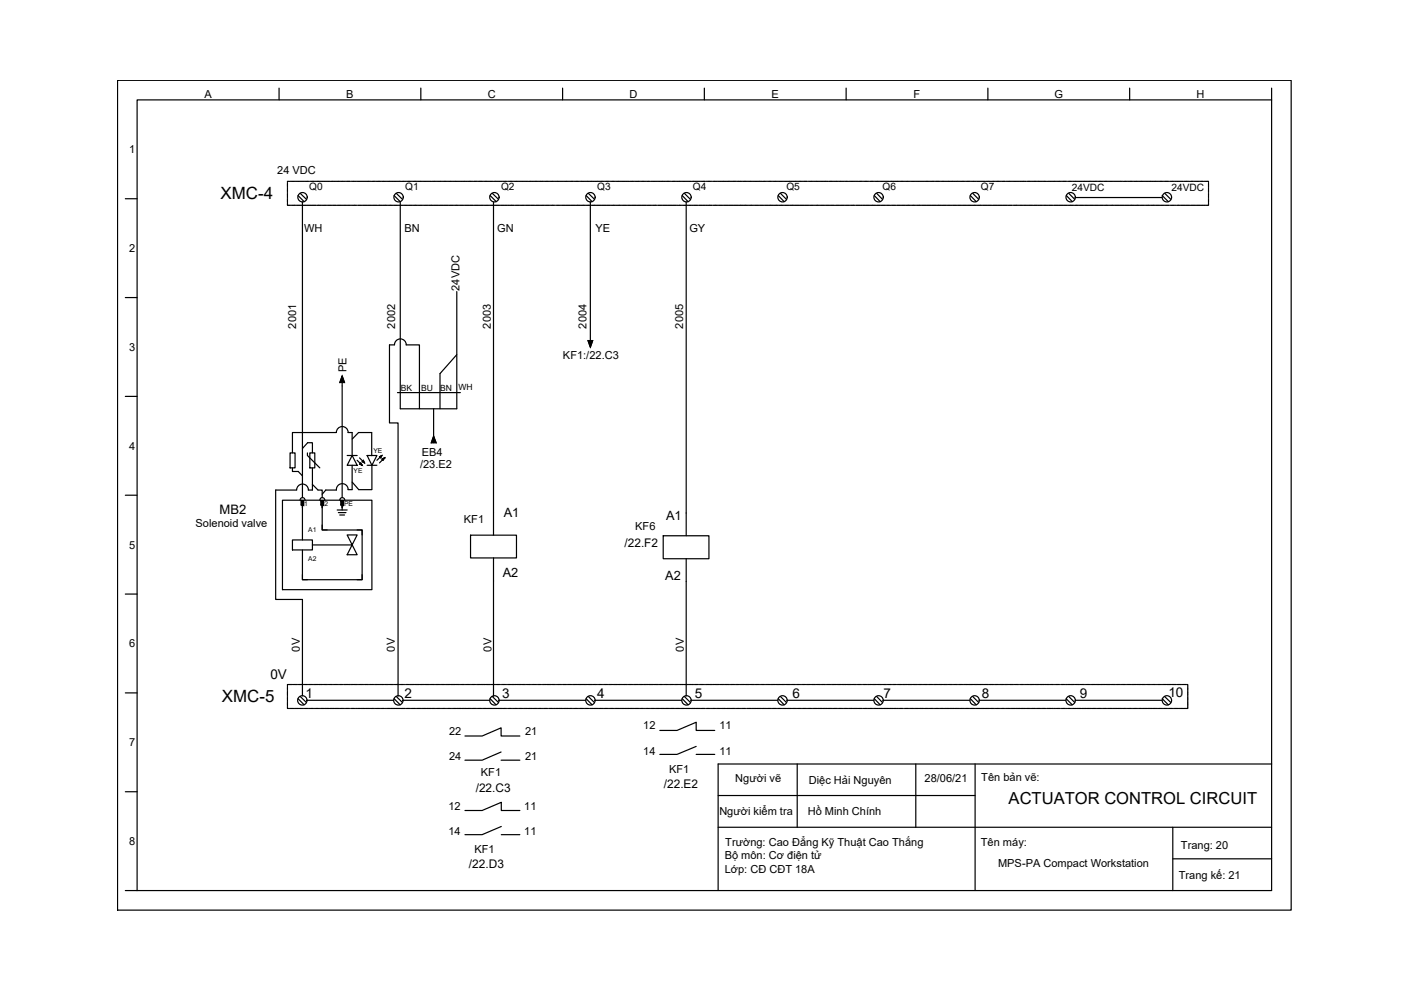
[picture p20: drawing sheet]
<svg xmlns="http://www.w3.org/2000/svg" width="297mm" height="210mm" viewBox="0 0 297 210" stroke-linecap="round" stroke-linejoin="round" font-family="sans-serif">
<defs><g id="words">
<g font-size="3.6">
<text x="46.8" y="42.1">XMC-4</text>
<text x="47.1" y="148.9">XMC-5</text>
</g>
<text font-size="3.5" x="213.9" y="170.5">ACTUATOR CONTROL CIRCUIT</text>
<g font-size="2.9">
<text x="57.3" y="143.9">0V</text>
<text x="64.8" y="147.9">1</text>
<text x="85.8" y="147.9">2</text>
<text x="106.5" y="147.9">3</text>
<text x="126.6" y="147.9">4</text>
<text x="147.3" y="147.9">5</text>
<text x="168" y="147.9">6</text>
<text x="187.4" y="148">7</text>
<text x="208.1" y="147.9">8</text>
<text x="228.9" y="147.9">9</text>
<text x="247.7" y="147.8">10</text>
</g>
<text font-size="2.8" x="46.6" y="108.9">MB2</text>
<g font-size="2.7">
<text x="106.8" y="109.6">A1</text>
<text x="141.2" y="110.2">A1</text>
<text x="106.6" y="122.4">A2</text>
<text x="141" y="122.9">A2</text>
</g>
<g font-size="2.5">
<text x="132.4" y="115.9">/22.F2</text>
<text x="100.9" y="167.9">/22.C3</text>
<text x="140.7" y="167.1">/22.E2</text>
<text x="99.4" y="184">/22.D3</text>
</g>
<g font-size="2.3">
<text x="43.3" y="20.8">A</text>
<text x="73.4" y="20.8">B</text>
<text x="103.4" y="20.8">C</text>
<text x="133.5" y="20.8">D</text>
<text x="163.6" y="20.8">E</text>
<text x="193.7" y="20.8">F</text>
<text x="223.6" y="20.8">G</text>
<text x="253.7" y="20.8">H</text>
<text x="27.4" y="32.5">1</text>
<text x="58.8" y="36.9">24 VDC</text>
<text x="27.4" y="53.5">2</text>
<text x="64.5" y="49.2">WH</text>
<text x="85.8" y="49.2">BN</text>
<text x="105.4" y="49.3">GN</text>
<text x="126.3" y="49.2">YE</text>
<text x="146.2" y="49.3">GY</text>
<text x="97.4" y="61.7" transform="rotate(-90 97.4 61.7)">24VDC</text>
<text x="62.8" y="69.7" transform="rotate(-90 62.8 69.7)">2001</text>
<text x="83.8" y="69.7" transform="rotate(-90 83.8 69.7)">2002</text>
<text x="104.1" y="69.7" transform="rotate(-90 104.1 69.7)">2003</text>
<text x="124.3" y="69.7" transform="rotate(-90 124.3 69.7)">2004</text>
<text x="144.9" y="69.7" transform="rotate(-90 144.9 69.7)">2005</text>
<text x="27.4" y="74.4">3</text>
<text x="119.4" y="76.1">KF1:/22.C3</text>
<text x="73.4" y="78.9" transform="rotate(-90 73.4 78.9)">PE</text>
<text x="27.4" y="95.3">4</text>
<text x="89.1" y="99.2">/23.E2</text>
<text x="89.4" y="96.7">EB4</text>
<text x="41.5" y="111.8">Solenoid valve</text>
<text x="98.4" y="110.8">KF1</text>
<text x="134.7" y="112.5">KF6</text>
<text x="27.4" y="116.3">5</text>
<text x="27.4" y="137.3">6</text>
<text x="63.6" y="138.1" transform="rotate(-90 63.6 138.1)">0V</text>
<text x="83.7" y="138.1" transform="rotate(-90 83.7 138.1)">0V</text>
<text x="104.2" y="138.1" transform="rotate(-90 104.2 138.1)">0V</text>
<text x="145" y="138.1" transform="rotate(-90 145 138.1)">0V</text>
<text x="95.2" y="155.8">22</text>
<text x="111.3" y="155.8">21</text>
<text x="136.4" y="154.7">12</text>
<text x="152.5" y="154.7">11</text>
<text x="27.4" y="158.2">7</text>
<text x="95.2" y="161.1">24</text>
<text x="111.3" y="161.1">21</text>
<text x="136.4" y="160">14</text>
<text x="152.5" y="160">11</text>
<text x="102" y="164.5">KF1</text>
<text x="141.9" y="163.9">KF1</text>
<text x="155.9" y="165.8">Người vẽ</text>
<text x="171.5" y="166.2">Diệc Hải Nguyên</text>
<text x="196" y="165.9">28/06/21</text>
<text x="208.1" y="165.5">Tên bản vẽ:</text>
<text x="95.1" y="171.6">12</text>
<text x="111.2" y="171.6">11</text>
<text x="152.5" y="172.9">Người kiểm tra</text>
<text x="171.3" y="172.9">Hồ Minh Chính</text>
<text x="27.4" y="179.2">8</text>
<text x="95.1" y="177">14</text>
<text x="111.2" y="177">11</text>
<text x="153.8" y="179.3">Trường: Cao Đẳng Kỹ Thuật Cao Thắng</text>
<text x="208" y="179.5">Tên máy:</text>
<text x="100.6" y="180.9">KF1</text>
<text x="153.7" y="182.2">Bộ môn: Cơ điện tử</text>
<text x="153.7" y="185.1">Lớp: CĐ CĐT 18A</text>
<text x="211.6" y="183.9">MPS-PA Compact Workstation</text>
<text x="250.4" y="180.1">Trang: 20</text>
<text x="249.9" y="186.3">Trang kế: 21</text>
</g>
<g font-size="2.1">
<text x="65.6" y="40.3">Q0</text>
<text x="85.9" y="40.3">Q1</text>
<text x="106.2" y="40.3">Q2</text>
<text x="126.6" y="40.3">Q3</text>
<text x="146.9" y="40.3">Q4</text>
<text x="166.7" y="40.3">Q5</text>
<text x="187.1" y="40.3">Q6</text>
<text x="208" y="40.3">Q7</text>
<text x="227.2" y="40.5">24VDC</text>
<text x="248.4" y="40.5">24VDC</text>
</g>
<g font-size="1.8">
<text x="85" y="82.9">BK</text>
<text x="89.3" y="82.8">BU</text>
<text x="93.3" y="82.8">BN</text>
<text x="97.2" y="82.7">WH</text>
</g>
<g font-size="1.4">
<text x="79.2" y="95.9">YE</text>
<text x="75" y="100.3">YE</text>
<text x="64.5" y="107.2">1</text>
<text x="68.8" y="107.2">2</text>
<text x="73" y="107.2">PE</text>
<text x="65.3" y="112.9">A1</text>
<text x="65.3" y="118.9">A2</text>
</g>
</g></defs>
<!-- layer: 0 -->
<g fill="none" stroke="#000" stroke-width=".25">
<path d="M24.9 17h248.9v176h-248.9zM59.2 18.7v2.5M89.2 18.7v2.5M119.3 18.7v2.5M149.3 18.7v2.5M179.4 18.7v2.5M209.5 18.7v2.5M239.5 18.7v2.5M269.6 18.7v2.5M26.6 42.1h2.5M26.6 63.1h2.5M96.8 75.2l-3.5 4"/>
<path d="M26.6 84h2.5M63.2 100l.9 .9M65.2 93.9l-1.1 1.2M76 91.7l-1.3 1.4M84.3 83.2h13.3M84.9 86.7h11.9M26.6 105h2.5M66.2 102.7l1.2 1.2M69.1 103.9l-.8 .9M74.7 102.2l1.4 1.6M26.6 126h2.5M26.6 146.9h2.5"/>
<path d="M98.6 156.1h3.6l4-1.8v1.8h4M106.2 159.4l-4 1.8h-3.6M139.9 154.9h3.6l4.1-1.8v1.8h3.9M147.6 158.3l-4.1 1.6h-3.6M147.6 159.9h3.9M26.6 167.9h2.5M98.6 171.8h3.6l4.1-1.7v1.7h3.9M106.2 161.2h4M106.3 175.2l-4.1 1.8h-3.6M106.3 177h3.9M152.3 175.4h117.3M152.3 168.7h54.4"/>
<path d="M169 162v13.4M194.2 162v13.4M206.7 162v26.8M248.7 175.4v13.4M269.6 162h-117.3v26.8M26.6 188.8h243v-167.6h-240.5v167.6M248.7 182.1h20.9"/>
</g>
<!-- layer: PDF29_Device Layer -->
<g fill="none" stroke="#000" stroke-width=".25">
<path d="M63.2 41.5l1.3 1.3M63.7 41l1.3 1.3M83.6 41.5l1.3 1.3M84 41l1.3 1.3M103.9 41.5l1.3 1.3M104.4 41l1.3 1.3M124.3 41.5l1.2 1.3M124.7 41l1.4 1.3M144.6 41.5l1.3 1.3M145.1 41l1.3 1.3M165 41.5l1.3 1.3M165.5 41l1.2 1.3"/>
<path d="M185.4 41.5l1.2 1.3M185.9 41l1.2 1.3M205.7 41.5l1.3 1.3M206.2 41l1.3 1.3M226.1 41.5l1.3 1.3M226.6 41l1.3 1.3M246.4 41.5l1.3 1.3M247 41l1.2 1.3M63.2 148.1l1.3 1.4M63.7 147.7l1.3 1.2M83.6 148.1l1.3 1.4M84 147.7l1.3 1.2"/>
<path d="M103.9 148.1l1.3 1.4M104.4 147.7l1.3 1.2M124.3 148.1l1.2 1.4M124.7 147.7l1.3 1.2M144.6 148.1l1.3 1.4M145.1 147.7l1.3 1.2M165 148.1l1.3 1.4M165.5 147.7l1.2 1.2M185.4 148.1l1.2 1.4M185.9 147.7l1.2 1.2M205.7 148.1l1.3 1.4M206.2 147.7l1.3 1.2"/>
<path d="M226 148.1l1.4 1.4M226.6 147.7l1.3 1.2M246.4 148.1l1.3 1.4M246.9 147.7l1.3 1.2"/>
<circle cx="64.1" cy="41.8" r=".99"/>
<circle cx="84.5" cy="41.8" r=".99"/>
<circle cx="104.8" cy="41.8" r=".99"/>
<circle cx="125.2" cy="41.8" r=".99"/>
<circle cx="145.5" cy="41.8" r=".99"/>
<circle cx="165.9" cy="41.8" r=".99"/>
<circle cx="186.3" cy="41.8" r=".99"/>
<circle cx="206.6" cy="41.8" r=".99"/>
<circle cx="227" cy="41.8" r=".99"/>
<circle cx="247.4" cy="41.8" r=".99"/>
<circle cx="64.1" cy="148.5" r=".99"/>
<circle cx="84.5" cy="148.5" r=".99"/>
<circle cx="104.8" cy="148.5" r=".99"/>
<circle cx="125.2" cy="148.5" r=".99"/>
<circle cx="145.5" cy="148.5" r=".99"/>
<circle cx="165.9" cy="148.5" r=".99"/>
<circle cx="186.3" cy="148.5" r=".99"/>
<circle cx="206.6" cy="148.5" r=".99"/>
<circle cx="227" cy="148.5" r=".99"/>
<circle cx="247.4" cy="148.5" r=".99"/>
</g>
<!-- layer: PDF29_Main Layer -->
<g fill="none" stroke="#000" stroke-width=".25">
<path d="M60.9 38.7v.1M60.9 38.9v.8M60.9 39.8h.1M60.9 39.9v.2M61 38.5l-.1 .1M61.1 38.5h.1M61.3 38.5h.1M61.5 38.5h.1M61.7 38.5h.6M62.4 38.5h.1M62.6 38.5h.1M62.7 38.5h.7"/>
<path d="M63.5 38.5h.1M63.7 38.5h.1M63.8 38.5h.7M64.6 38.5h.1M64.8 38.5h.1M64.9 38.5h.7M65.7 38.5h.1M65.9 38.5h.8M66.7 38.5h.1M66.9 38.5h.1M67.1 38.5h.7M67.8 38.5h.1"/>
<path d="M68 38.5h.5M68.6 38.5h.3M68.9 38.5h.1M69.1 38.5h.8M70 38.5h.1M70.2 38.5h.8M71.1 38.5h.1M71.3 38.5h.1M71.5 38.5h.6M72.2 38.5h.1M72.4 38.5h.4M72.9 38.5h.3"/>
<path d="M73.3 38.5h.1M73.5 38.5h.8M74.4 38.5h.1M74.6 38.5h.6M75.3 38.5h.1M75.5 38.5h.1M75.6 38.5h.7M76.4 38.5h.1M76.6 38.5h.1M76.7 38.5h.7M77.5 38.5h.1M77.7 38.5h.1"/>
<path d="M77.8 38.5h.7M78.6 38.5h.1M78.8 38.5h.1M78.9 38.5h.7M79.7 38.5h.1M79.8 38.5h.9M80.8 38.5h.1M80.9 38.5h.9M81.9 38.5h.1M82 38.5h.8M82.9 38.5h.1M83.1 38.5h.8"/>
<path d="M84 38.5h.1M84.2 38.5h.8M85.1 38.5h.1M85.3 38.5h.8M86.2 38.5h.1M86.4 38.5h.8M87.3 38.5h.1M87.5 38.5h.8M88.4 38.5h.1M88.5 38.5h.9M89.5 38.5h.1M89.6 38.5h.7"/>
<path d="M90.4 38.5h.1M90.6 38.5h.1M90.7 38.5h.7M91.5 38.5h.1M91.6 38.5h.2M91.8 38.5h.7M92.6 38.5h.1M92.7 38.5h.1M92.9 38.5h.7M93.7 38.5h.1M93.8 38.5h.1M94 38.5h.7"/>
<path d="M94.8 38.5h.1M94.9 38.5h.8M95.8 38.5h.1M96 38.5h.8M96.9 38.5h.1M97.1 38.5h.8M98 38.5h.1M98.2 38.5h.8M99.1 38.5h.1M99.3 38.5h.8M100.2 38.5h.1M100.4 38.5h.8"/>
<path d="M101.3 38.5h.1M101.5 38.5h.8M102.4 38.5h.1M102.6 38.5h.8M103.5 38.5h.1M103.7 38.5h.6M104.4 38.5h.1M104.5 38.5h.1M104.8 38.5h.6M105.5 38.5h.1M105.6 38.5h.1M105.8 38.5h.3"/>
<path d="M106.2 38.5h.3M106.6 38.5h.1M106.8 38.5h.1M106.9 38.5h.7M107.7 38.5h.1M107.9 38.5h.1M108 38.5h.7M108.7 38.5h.1M108.9 38.5h.9M109.8 38.5h.1M110 38.5h.5M110.6 38.5h.3"/>
<path d="M110.9 38.5h.1M111.1 38.5h.8M112 38.5h.1M112.2 38.5h.8M113.1 38.5h.1M113.3 38.5h.8M114.2 38.5h.1M114.4 38.5h.8M115.3 38.5h.1M115.5 38.5h.8M116.4 38.5h.1M116.6 38.5h.8"/>
<path d="M117.5 38.5h.1M117.6 38.5h.9M118.6 38.5h.1M118.7 38.5h.7M119.5 38.5h.1M119.7 38.5h.1M119.8 38.5h.7M120.6 38.5h.1M120.8 38.5h.1M120.9 38.5h.7M121.7 38.5h.1M121.8 38.5h.1"/>
<path d="M122 38.5h.7M122.8 38.5h.1M122.9 38.5h.1M123.1 38.5h.7M123.9 38.5h.1M124 38.5h.8M124.9 38.5h.1M125.1 38.5h.8M126 38.5h.1M126.2 38.5h.8M127.1 38.5h.1M127.3 38.5h.8"/>
<path d="M128.2 38.5h.1M128.4 38.5h.8M129.3 38.5h.1M129.5 38.5h.8M130.4 38.5h.1M130.5 38.5h.9M131.5 38.5h.1M131.6 38.5h.9M132.6 38.5h.1M132.7 38.5h.7M133.5 38.5h.1M133.6 38.5h.2"/>
<path d="M133.8 38.5h.7M134.6 38.5h.1M134.7 38.5h.1M134.9 38.5h.7M135.7 38.5h.1M135.8 38.5h.1M136 38.5h.7M136.8 38.5h.1M136.9 38.5h.1M137.1 38.5h.6M137.8 38.5h.1M138 38.5h.8"/>
<path d="M138.9 38.5h.1M139.1 38.5h.3M139.5 38.5h.4M140 38.5h.1M140.2 38.5h.8M141.1 38.5h.1M141.3 38.5h.8M142.2 38.5h.1M142.4 38.5h.8M143.3 38.5h.1M143.5 38.5h.2M143.8 38.5h.5"/>
<path d="M144.4 38.5h.1M144.6 38.5h.6M145.3 38.5h.1M145.5 38.5h.1M145.7 38.5h.8M146.5 38.5h.1M146.8 38.5h.8M147.6 38.5h.1M147.8 38.5h.3M148.2 38.5h.3M148.6 38.5h.1M148.7 38.5h.1"/>
<path d="M148.9 38.5h.6M149.7 38.5h.1M149.8 38.5h.1M150 38.5h.7M150.7 38.5h.1M150.9 38.5h.1M151.1 38.5h.7M151.8 38.5h.1M152 38.5h.1M152.2 38.5h.7M152.9 38.5h.1M153.1 38.5h.9"/>
<path d="M154 38.5h.1M154.2 38.5h.8M155.1 38.5h.1M155.3 38.5h.8M156.2 38.5h.1M156.4 38.5h.8M157.3 38.5h.1M157.5 38.5h.8M158.4 38.5h.1M158.6 38.5h.8M159.5 38.5h.1M159.6 38.5h.9"/>
<path d="M160.6 38.5h.1M160.7 38.5h.9M161.7 38.5h.1M161.8 38.5h.7M162.5 38.5h.2M162.8 38.5h.1M162.9 38.5h.7M163.6 38.5h.1M163.8 38.5h.1M164 38.5h.7M164.7 38.5h.1M164.9 38.5h.1"/>
<path d="M165.1 38.5h.7M165.8 38.5h.1M166 38.5h.1M166.2 38.5h.6M166.9 38.5h.1M167.1 38.5h.8M168 38.5h.1M168.2 38.5h.8M169.1 38.5h.1M169.3 38.5h.8M170.2 38.5h.1M170.4 38.5h.8"/>
<path d="M171.3 38.5h.1M171.5 38.5h.8M172.4 38.5h.1M172.5 38.5h.9M173.5 38.5h.1M173.6 38.5h.9M174.6 38.5h.1M174.7 38.5h.8M175.7 38.5h.1M175.8 38.5h.8M176.7 38.5h.1M176.9 38.5h.1"/>
<path d="M177.1 38.5h.5M177.7 38.5h.1M177.8 38.5h.1M178 38.5h.5M178.5 38.5h.2M178.8 38.5h.1M178.9 38.5h.1M179.1 38.5h.6M179.8 38.5h.1M180 38.5h.1M180.2 38.5h.6M180.9 38.5h.1"/>
<path d="M181.1 38.5h.1M181.3 38.5h.1M181.5 38.5h.4M182 38.5h.1M182.2 38.5h.6M182.9 38.5h.1M183.1 38.5h.1M183.3 38.5h.8M184.2 38.5h.1M184.4 38.5h.8M185.3 38.5h.1M185.4 38.5h.9"/>
<path d="M186.4 38.5h.1M186.5 38.5h.7M187.3 38.5h.1M187.5 38.5h.1M187.6 38.5h.9M188.5 38.5h.1M188.8 38.5h.8M189.6 38.5h.1M189.8 38.5h.9M190.7 38.5h.1M190.9 38.5h.7M191.7 38.5h.1"/>
<path d="M191.8 38.5h.1M192 38.5h.6M192.7 38.5h.1M192.9 38.5h.1M193.1 38.5h.6M193.8 38.5h.1M194 38.5h.1M194.2 38.5h.6M194.9 38.5h.1M195.1 38.5h.1M195.3 38.5h.6M196 38.5h.1"/>
<path d="M196.2 38.5h.8M197.1 38.5h.1M197.3 38.5h.8M198.2 38.5h.1M198.4 38.5h.8M199.3 38.5h.1M199.5 38.5h.8M200.4 38.5h.1M200.6 38.5h.8M201.5 38.5h.1M201.6 38.5h.9M202.6 38.5h.1"/>
<path d="M202.7 38.5h.9M203.7 38.5h.1M203.8 38.5h.9M204.8 38.5h.1M204.9 38.5h.8M205.8 38.5h.1M206 38.5h.7M206.7 38.5h.1M206.9 38.5h.1M207.1 38.5h.7M207.8 38.5h.1M208 38.5h.1"/>
<path d="M208.2 38.5h.6M208.9 38.5h.1M209.1 38.5h.1M209.3 38.5h.6M210 38.5h.1M210.2 38.5h.1M210.4 38.5h.6M211.1 38.5h.1M211.3 38.5h.8M212.2 38.5h.1M212.4 38.5h.8M213.3 38.5h.1"/>
<path d="M213.5 38.5h.8M214.4 38.5h.1M214.5 38.5h.2M214.7 38.5h.7M215.5 38.5h.1M215.6 38.5h.5M216.2 38.5h.3M216.6 38.5h.1M216.7 38.5h.8M217.7 38.5h.1M217.8 38.5h.8M218.7 38.5h.1"/>
<path d="M218.9 38.5h.1M219.1 38.5h.6M219.8 38.5h.1M220 38.5h.5M220.5 38.5h.2M220.8 38.5h.1M220.9 38.5h.1M221.1 38.5h.6M221.8 38.5h.1M222 38.5h.1M222.2 38.5h.6M222.9 38.5h.1"/>
<path d="M223.1 38.5h.1M223.3 38.5h.6M224 38.5h.1M224.2 38.5h.1M224.4 38.5h.6M225.1 38.5h.1M225.3 38.5h.8M226.2 38.5h.1M226.4 38.5h.8M227.3 38.5h.1M227.4 38.5h.9M228.4 38.5h.1"/>
<path d="M228.5 38.5h.9M229.5 38.5h.1M229.6 38.5h.8M230.5 38.5h.2M230.7 38.5h.8M231.6 38.5h.1M231.8 38.5h.8M232.7 38.5h.1M232.9 38.5h.9M233.8 38.5h.1M234 38.5h.8M234.9 38.5h.1"/>
<path d="M235.1 38.5h.6M235.8 38.5h.1M236 38.5h.1M236.2 38.5h.6M236.9 38.5h.1M237.1 38.5h.1M237.3 38.5h.6M238 38.5h.1M238.2 38.5h.1M238.4 38.5h.6M239.1 38.5h.1M239.3 38.5h.1"/>
<path d="M239.5 38.5h.6M240.2 38.5h.1M240.4 38.5h.8M241.3 38.5h.1M241.5 38.5h.8M242.4 38.5h.1M242.6 38.5h.8M243.4 38.5h.1M243.6 38.5h.9M244.5 38.5h.1M244.7 38.5h.9M245.6 38.5h.1"/>
<path d="M245.8 38.5h.9M246.7 38.5h.1M246.9 38.5h.8M247.8 38.5h.1M248 38.5h.8M248.9 38.5h.1M249.1 38.5h.3M249.5 38.5h.3M249.8 38.5h.1M250 38.5h.1M250.2 38.5h.6M250.9 38.5h.1"/>
<path d="M251.1 38.5h.1M251.3 38.5h.6M252 38.5h.1M252.2 38.5h.1M252.4 38.5h.6M253.1 38.5h.1M253.3 38.5h.1M253.4 38.5h.3M253.8 38.5h.3M254.2 38.5h.1M254.4 38.5h.8M255.3 38.5h.1"/>
<path d="M255.5 38.5h.7v.1M256.2 38.7v.1M256.2 38.9v.8M256.2 39.8h.1M256.2 39.9v.2M60.9 43.4l.1 .1M60.9 40.1v.7M60.9 40.9v.1M60.9 41v.5M60.9 41.6v.3M60.9 42v.1M60.9 42.1v.8"/>
<path d="M60.9 43.1v.1M60.9 43.2v.2M61.1 43.5h.5M61.7 43.5h.1M61.8 43.5h.8M62.7 43.5h.2M62.9 43.5h.8M63.8 43.5h.1M64 43.5h.8M64.9 43.5h.1M65.1 43.5h.8M66 43.5h.1"/>
<path d="M66.2 43.5h.8M67.1 43.5h.1M67.3 43.5h.8M68.2 43.5h.1M68.4 43.5h.1M68.6 43.5h.6M69.3 43.5h.1M69.5 43.5h.4M70 43.5h.3M70.4 43.5h.1M70.6 43.5h.6M71.3 43.5h.1"/>
<path d="M71.5 43.5h.1M71.7 43.5h.6M72.4 43.5h.1M72.5 43.5h.1M72.7 43.5h.1M72.9 43.5h.5M73.5 43.5h.1M73.6 43.5h.1M73.8 43.5h.5M74.4 43.5h.1M74.6 43.5h.1M74.7 43.5h.1"/>
<path d="M74.9 43.5h.7M75.6 43.5h.1M75.8 43.5h.9M76.7 43.5h.1M76.9 43.5h.9M77.8 43.5h.1M78 43.5h.6M78.7 43.5h.2M78.9 43.5h.1M79.1 43.5h.8M80 43.5h.1M80.2 43.5h.8"/>
<path d="M81.1 43.5h.1M81.3 43.5h.8M82.2 43.5h.1M82.4 43.5h.8M83.3 43.5h.1M83.5 43.5h.8M84.4 43.5h.1M84.6 43.5h.6M85.3 43.5h.1M85.5 43.5h.1M85.6 43.5h.7M86.4 43.5h.1"/>
<path d="M86.6 43.5h.1M86.7 43.5h.7M87.5 43.5h.1M87.7 43.5h.1M87.8 43.5h.7M88.5 43.5h.1M88.7 43.5h.1M88.9 43.5h.7M89.6 43.5h.1M89.8 43.5h.1M90 43.5h.7M90.7 43.5h.1"/>
<path d="M90.9 43.5h.9M91.8 43.5h.1M92 43.5h.8M92.9 43.5h.1M93.1 43.5h.8M94 43.5h.1M94.2 43.5h.8M95.1 43.5h.1M95.3 43.5h.8M96.2 43.5h.1M96.4 43.5h.8M97.3 43.5h.1"/>
<path d="M97.4 43.5h.9M98.4 43.5h.1M98.5 43.5h.9M99.5 43.5h.1M99.6 43.5h.7M100.4 43.5h.1M100.6 43.5h.1M100.7 43.5h.7M101.5 43.5h.1M101.6 43.5h.1M101.8 43.5h.7M102.6 43.5h.1"/>
<path d="M102.7 43.5h.1M102.9 43.5h.7M103.7 43.5h.1M103.8 43.5h.1M104 43.5h.6M104.8 43.5h.1M104.9 43.5h.8M105.8 43.5h.1M106 43.5h.1M106.2 43.5h.6M106.9 43.5h.1M107.1 43.5h.5"/>
<path d="M107.6 43.5h.3M108 43.5h.1M108.2 43.5h.8M109.1 43.5h.1M109.3 43.5h.8M110.2 43.5h.1M110.3 43.5h.2M110.6 43.5h.6M111.3 43.5h.1M111.4 43.5h.5M112 43.5h.3M112.4 43.5h.1"/>
<path d="M112.6 43.5h.8M113.5 43.5h.1M113.7 43.5h.6M114.4 43.5h.1M114.5 43.5h.1M114.7 43.5h.7M115.5 43.5h.1M115.6 43.5h.1M115.8 43.5h.7M116.6 43.5h.1M116.7 43.5h.1M116.9 43.5h.6"/>
<path d="M117.6 43.5h.1M117.8 43.5h.1M118 43.5h.6M118.7 43.5h.1M118.9 43.5h.1M119.1 43.5h.6M119.8 43.5h.1M120 43.5h.8M120.9 43.5h.1M121.1 43.5h.8M122 43.5h.1M122.2 43.5h.8"/>
<path d="M123.1 43.5h.1M123.3 43.5h.8M124.2 43.5h.1M124.4 43.5h.8M125.3 43.5h.1M125.5 43.5h.8M126.4 43.5h.1M126.6 43.5h.8M127.5 43.5h.1M127.6 43.5h.9M128.6 43.5h.1M128.7 43.5h.7"/>
<path d="M129.5 43.5h.1M129.7 43.5h.1M129.8 43.5h.7M130.5 43.5h.1M130.7 43.5h.1M130.9 43.5h.7M131.6 43.5h.1M131.8 43.5h.1M132 43.5h.7M132.7 43.5h.1M132.9 43.5h.1M133.1 43.5h.7"/>
<path d="M133.8 43.5h.1M134 43.5h.8M134.9 43.5h.1M135.1 43.5h.8M136 43.5h.1M136.2 43.5h.8M137.1 43.5h.1M137.3 43.5h.8M138.2 43.5h.1M138.4 43.5h.8M139.3 43.5h.1M139.5 43.5h.8"/>
<path d="M140.4 43.5h.1M140.5 43.5h.9M141.5 43.5h.1M141.6 43.5h.9M142.6 43.5h.1M142.7 43.5h.7M143.5 43.5h.1M143.6 43.5h.1M143.8 43.5h.7M144.6 43.5h.1M144.7 43.5h.1M144.9 43.5h.3"/>
<path d="M145.3 43.5h.3M145.7 43.5h.1M145.8 43.5h.1M146 43.5h.6M146.8 43.5h.1M146.9 43.5h.1M147.1 43.5h.6M147.8 43.5h.1M148 43.5h.1M148.2 43.5h.6M148.9 43.5h.1M149.1 43.5h.4"/>
<path d="M149.6 43.5h.3M150 43.5h.1M150.2 43.5h.8M151.1 43.5h.1M151.3 43.5h.8M152.2 43.5h.1M152.3 43.5h.9M153.3 43.5h.1M153.4 43.5h.9M154.4 43.5h.1M154.5 43.5h.9M155.5 43.5h.1"/>
<path d="M155.6 43.5h.8M156.5 43.5h.1M156.7 43.5h.9M157.6 43.5h.1M157.8 43.5h.7M158.6 43.5h.1M158.7 43.5h.1M158.9 43.5h.6M159.6 43.5h.2M159.8 43.5h.1M160 43.5h.6M160.7 43.5h.1"/>
<path d="M160.9 43.5h.1M161.1 43.5h.6M161.8 43.5h.1M162 43.5h.1M162.2 43.5h.6M162.9 43.5h.1M163.1 43.5h.8M164 43.5h.1M164.2 43.5h.8M165.1 43.5h.1M165.3 43.5h.8M166.2 43.5h.1"/>
<path d="M166.4 43.5h.8M167.3 43.5h.1M167.5 43.5h.8M168.3 43.5h.2M168.6 43.5h.8M169.4 43.5h.1M169.6 43.5h.9M170.5 43.5h.1M170.7 43.5h.9M171.6 43.5h.1M171.8 43.5h.7M172.5 43.5h.1"/>
<path d="M172.7 43.5h.1M172.9 43.5h.7M173.6 43.5h.1M173.8 43.5h.1M174 43.5h.7M174.7 43.5h.1M174.9 43.5h.1M175.1 43.5h.7M175.8 43.5h.1M176 43.5h.1M176.2 43.5h.6M176.9 43.5h.1"/>
<path d="M177.1 43.5h.1M177.3 43.5h.6M178 43.5h.1M178.2 43.5h.3M178.5 43.5h.5M179.1 43.5h.1M179.3 43.5h.8M180.2 43.5h.1M180.4 43.5h.8M181.3 43.5h.1M181.5 43.5h.8M182.4 43.5h.1"/>
<path d="M182.5 43.5h.3M182.9 43.5h.5M183.5 43.5h.1M183.6 43.5h.7M184.3 43.5h.2M184.6 43.5h.1M184.7 43.5h.8M185.6 43.5h.1M185.8 43.5h.8M186.7 43.5h.1M186.9 43.5h.3M187.3 43.5h.3"/>
<path d="M187.6 43.5h.1M187.8 43.5h.1M188 43.5h.6M188.8 43.5h.1M188.9 43.5h.1M189.1 43.5h.6M189.8 43.5h.1M190 43.5h.1M190.2 43.5h.6M190.9 43.5h.1M191.1 43.5h.1M191.2 43.5h.7"/>
<path d="M192 43.5h.1M192.2 43.5h.8M193.1 43.5h.1M193.3 43.5h.8M194.2 43.5h.1M194.3 43.5h.9M195.3 43.5h.1M195.4 43.5h.9M196.4 43.5h.1M196.5 43.5h.9M197.5 43.5h.1M197.6 43.5h.8"/>
<path d="M198.5 43.5h.1M198.7 43.5h.8M199.6 43.5h.1M199.8 43.5h.8M200.7 43.5h.1M200.9 43.5h.6M201.6 43.5h.1M201.8 43.5h.1M202 43.5h.6M202.7 43.5h.1M202.9 43.5h.1M203.1 43.5h.6"/>
<path d="M203.8 43.5h.1M204 43.5h.1M204.2 43.5h.6M204.9 43.5h.1M205.1 43.5h.1M205.3 43.5h.6M206 43.5h.1M206.2 43.5h.1M206.4 43.5h.6M207.1 43.5h.1M207.2 43.5h.9M208.2 43.5h.1"/>
<path d="M208.4 43.5h.8M209.3 43.5h.1M209.5 43.5h.8M210.4 43.5h.1M210.6 43.5h.8M211.4 43.5h.1M211.6 43.5h.9M212.5 43.5h.1M212.7 43.5h.9M213.6 43.5h.1M213.8 43.5h.8M214.7 43.5h.1"/>
<path d="M214.9 43.5h.8M215.8 43.5h.1M216 43.5h.1M216.2 43.5h.4M216.7 43.5h.1M216.9 43.5h.1M217.1 43.5h.4M217.6 43.5h.1M217.8 43.5h.1M218 43.5h.1M218.2 43.5h.6M218.9 43.5h.1"/>
<path d="M219.1 43.5h.1M219.3 43.5h.6M220 43.5h.1M220.2 43.5h.1M220.3 43.5h.2M220.5 43.5h.5M221.1 43.5h.1M221.3 43.5h.6M222 43.5h.1M222.2 43.5h.1M222.4 43.5h.8M223.3 43.5h.1"/>
<path d="M223.5 43.5h.8M224.4 43.5h.1M224.5 43.5h.9M225.5 43.5h.1M225.6 43.5h.7M226.3 43.5h.2M226.6 43.5h.1M226.7 43.5h.8M227.6 43.5h.1M227.8 43.5h.8M228 41.9h18.3M228.7 43.5h.1"/>
<path d="M228.9 43.5h.8M229.8 43.5h.1M230 43.5h.7M230.7 43.5h.1M230.9 43.5h.1M231.1 43.5h.6M231.8 43.5h.1M232 43.5h.1M232.2 43.5h.6M232.9 43.5h.1M233.1 43.5h.1M233.2 43.5h.7"/>
<path d="M234 43.5h.1M234.2 43.5h.1M234.3 43.5h.7M235.1 43.5h.1M235.3 43.5h.1M235.4 43.5h.7M236.2 43.5h.1M236.3 43.5h.9M237.3 43.5h.1M237.4 43.5h.9M238.4 43.5h.1M238.5 43.5h.9"/>
<path d="M239.5 43.5h.1M239.6 43.5h.8M240.5 43.5h.1M240.7 43.5h.8M241.6 43.5h.1M241.8 43.5h.8M242.7 43.5h.1M242.9 43.5h.8M243.8 43.5h.1M244 43.5h.8M244.9 43.5h.1M245.1 43.5h.6"/>
<path d="M245.8 43.5h.1M246 43.5h.1M246.2 43.5h.6M246.9 43.5h.1M247.1 43.5h.1M247.3 43.5h.6M248 43.5h.1M248.2 43.5h.1M248.4 43.5h.6M249.1 43.5h.1M249.2 43.5h.1M249.5 43.5h.6"/>
<path d="M250.2 43.5h.1M250.3 43.5h.9M251.3 43.5h.1M251.4 43.5h.9M252.4 43.5h.1M252.5 43.5h.9M253.4 43.5h.1M253.6 43.5h.1M253.8 43.5h.7M254.5 43.5h.1M254.7 43.5h.5M255.3 43.5h.3"/>
<path d="M255.6 43.5h.1M256.2 43.4v.1h-.4M256.2 40.1v.7M256.2 40.9v.1M256.2 41v.5M256.2 41.6v.3M256.2 42v.1M256.2 42.1v.8M256.2 43.1v.1M256.2 43.2v.2M60.9 150.1v.1h.3M60.9 145.3v.1"/>
<path d="M60.9 145.5v.1M60.9 145.7v.7M60.9 146.4v.1M60.9 146.6v.9M60.9 147.5v.1M60.9 147.7v.9M60.9 148.6v.1M60.9 148.8v.8M60.9 149.7v.1M60.9 149.9v.1M61 145.1l-.1 .2M61.1 145.1h.8"/>
<path d="M61.2 150.2h.2M61.5 150.2h.8M62 145.1h.1M62.2 145.1h.8M62.3 150.2h.1M62.5 150.2h.7M63.1 145.1h.1M63.3 145.1h.8M63.3 150.2h.1M63.4 150.2h.1M63.6 150.2h.7M64.2 145.1h.1"/>
<path d="M64.4 145.1h.8M64.4 150.2h.1M64.5 150.2h.1M64.7 150.2h.6M65.1 148.5h18.4M65.3 145.1h.1M65.4 145.1h.9M65.4 150.2h.1M65.6 150.2h.1M65.8 150.2h.6M66.4 145.1h.1M66.5 145.1h.9"/>
<path d="M66.5 150.2h.1M66.7 150.2h.1M66.9 150.2h.6M67.5 145.1h.1M67.6 145.1h.7M67.6 150.2h.1M67.8 150.2h.1M68 150.2h.7M68.4 145.1h.1M68.6 145.1h.1M68.7 145.1h.7M68.7 150.2h.1"/>
<path d="M68.9 150.2h.8M69.5 145.1h.1M69.6 145.1h.1M69.8 145.1h.1M69.8 150.2h.1M70 145.1h.5M70 150.2h.8M70.6 145.1h.1M70.7 145.1h.1M70.9 145.1h.7M70.9 150.2h.1M71.1 150.2h.8"/>
<path d="M71.7 145.1h.1M71.8 145.1h.1M72 145.1h.6M72 150.2h.1M72.2 150.2h.8M72.7 145.1h.1M72.9 145.1h.8M73.1 150.2h.1M73.3 150.2h.8M73.8 145.1h.1M74 145.1h.3M74.2 150.2h.1"/>
<path d="M74.4 145.1h.4M74.4 150.2h.8M74.9 145.1h.1M75.1 145.1h.6M75.3 150.2h.1M75.4 150.2h.3M75.8 145.1h.1M75.8 150.2h.5M76 145.1h.1M76.2 145.1h.8M76.4 150.2h.1M76.5 150.2h.7"/>
<path d="M77.1 145.1h.1M77.2 150.2h.2M77.3 145.1h.8M77.5 150.2h.1M77.6 150.2h.7M78.2 145.1h.1M78.3 145.1h.3M78.3 150.2h.1M78.5 150.2h.1M78.7 145.1h.5M78.7 150.2h.7M79.3 145.1h.1"/>
<path d="M79.4 145.1h.7M79.4 150.2h.1M79.6 150.2h.1M79.8 150.2h.3M80.2 145.1h.1M80.2 150.2h.3M80.4 145.1h.1M80.5 145.1h.9M80.5 150.2h.1M80.7 150.2h.1M80.9 150.2h.6M81.4 145.1h.1"/>
<path d="M81.6 145.1h.7M81.6 150.2h.1M81.8 150.2h.1M82 150.2h.6M82.4 145.1h.1M82.5 145.1h.1M82.7 145.1h.7M82.7 150.2h.1M82.9 150.2h.8M83.5 145.1h.1M83.6 145.1h.1M83.8 145.1h.7"/>
<path d="M83.8 150.2h.1M84 150.2h.8M84.6 145.1h.1M84.7 145.1h.1M84.9 145.1h.6M84.9 150.2h.1M85.1 150.2h.8M85.4 148.5h18.4M85.6 145.1h.1M85.8 145.1h.1M86 145.1h.6M86 150.2h.1"/>
<path d="M86.2 150.2h.8M86.7 145.1h.1M86.9 145.1h.8M87.1 150.2h.1M87.2 150.2h.9M87.8 145.1h.1M88 145.1h.8M88.2 150.2h.1M88.3 150.2h.9M88.9 145.1h.1M89.1 145.1h.8M89.3 150.2h.1"/>
<path d="M89.4 150.2h.9M90 145.1h.1M90.2 145.1h.8M90.4 150.2h.1M90.5 150.2h.8M91.1 145.1h.1M91.3 145.1h.8M91.4 150.2h.1M91.6 150.2h.7M92.2 145.1h.1M92.4 145.1h.8M92.4 150.2h.1"/>
<path d="M92.5 150.2h.1M92.7 150.2h.7M93.3 145.1h.1M93.5 145.1h.8M93.5 150.2h.1M93.6 150.2h.1M93.8 150.2h.6M94.3 145.1h.1M94.5 145.1h.9M94.5 150.2h.1M94.7 150.2h.1M94.9 150.2h.6"/>
<path d="M95.4 145.1h.1M95.6 145.1h.9M95.6 150.2h.1M95.8 150.2h.1M96 150.2h.6M96.5 145.1h.1M96.7 145.1h.7M96.7 150.2h.1M96.9 150.2h.8M97.4 145.1h.2M97.6 145.1h.1M97.8 145.1h.7"/>
<path d="M97.8 150.2h.1M98 150.2h.8M98.5 145.1h.1M98.7 145.1h.1M98.9 145.1h.7M98.9 150.2h.1M99.1 150.2h.8M99.6 145.1h.1M99.8 145.1h.1M100 145.1h.7M100 150.2h.1M100.1 150.2h.9"/>
<path d="M100.7 145.1h.1M100.9 145.1h.1M101.1 145.1h.6M101.1 150.2h.1M101.2 150.2h.9M101.8 145.1h.1M102 145.1h.8M102.2 150.2h.1M102.3 150.2h.9M102.9 145.1h.1M103.1 145.1h.8M103.2 150.2h.2"/>
<path d="M103.4 150.2h.9M104 145.1h.1M104.2 145.1h.8M104.3 150.2h.1M104.5 150.2h.9M105.1 145.1h.1M105.3 145.1h.8M105.4 150.2h.1M105.6 150.2h.9M105.8 148.5h18.4M106.2 145.1h.1M106.4 145.1h.8"/>
<path d="M106.5 150.2h.1M106.7 150.2h.6M107.3 145.1h.1M107.4 145.1h.2M107.4 150.2h.1M107.6 145.1h.7M107.6 150.2h.1M107.8 150.2h.6M108.4 145.1h.1M108.5 145.1h.5M108.5 150.2h.1M108.7 150.2h.1"/>
<path d="M108.9 150.2h.1M109.1 145.1h.3M109.1 150.2h.4M109.5 145.1h.1M109.6 145.1h.8M109.6 150.2h.1M109.8 150.2h.1M110 150.2h.6M110.6 145.1h.1M110.7 145.1h.7M110.7 150.2h.1M110.9 150.2h.1"/>
<path d="M111.1 150.2h.6M111.4 145.1h.1M111.6 145.1h.1M111.8 145.1h.1M111.8 150.2h.1M112 145.1h.5M112 150.2h.8M112.6 145.1h.1M112.7 145.1h.1M112.9 145.1h.5M112.9 150.2h.1M113.1 150.2h.3"/>
<path d="M113.4 145.1h.2M113.4 150.2h.5M113.7 145.1h.1M113.8 145.1h.1M114 145.1h.6M114 150.2h.1M114.2 150.2h.6M114.7 145.1h.1M114.9 150.2h.1M114.9 145.1h.1M115.1 145.1h.6M115.1 150.2h.1"/>
<path d="M115.3 150.2h.8M115.8 145.1h.1M116 145.1h.8M116.1 150.2h.1M116.4 150.2h.8M116.9 145.1h.1M117.1 145.1h.6M117.2 150.2h.1M117.4 150.2h.3M117.8 145.1h.1M117.8 150.2h.5M118 145.1h.1"/>
<path d="M118.2 145.1h.8M118.3 150.2h.1M118.5 150.2h.7M119.1 145.1h.1M119.2 150.2h.2M119.3 145.1h.8M119.5 150.2h.1M119.6 150.2h.8M120.2 145.1h.1M120.3 145.1h.9M120.5 150.2h.1M120.7 150.2h.7"/>
<path d="M121.3 145.1h.1M121.4 145.1h.9M121.4 150.2h.1M121.6 150.2h.1M121.8 150.2h.7M122.4 145.1h.1M122.5 145.1h.8M122.5 150.2h.1M122.7 150.2h.1M122.9 150.2h.7M123.4 145.1h.2M123.6 145.1h.8"/>
<path d="M123.6 150.2h.1M123.8 150.2h.1M124 150.2h.6M124.5 145.1h.1M124.7 145.1h.8M124.7 150.2h.1M124.9 150.2h.1M125.1 150.2h.6M125.6 145.1h.1M125.8 145.1h.7M125.8 150.2h.1M126 150.2h.8"/>
<path d="M126.1 148.5h18.5M126.6 145.1h.1M126.7 145.1h.1M126.9 145.1h.6M126.9 150.2h.1M127.1 150.2h.8M127.6 145.1h.1M127.8 145.1h.1M128 145.1h.6M128 150.2h.1M128.2 150.2h.8M128.7 145.1h.1"/>
<path d="M128.9 145.1h.1M129.1 145.1h.6M129.1 150.2h.1M129.2 150.2h.9M129.8 145.1h.1M130 145.1h.1M130.2 145.1h.6M130.2 150.2h.1M130.3 150.2h.9M130.9 145.1h.1M131.1 145.1h.8M131.3 150.2h.1"/>
<path d="M131.4 150.2h.9M132 145.1h.1M132.2 145.1h.8M132.4 150.2h.1M132.5 150.2h.8M133.1 145.1h.1M133.3 145.1h.8M133.4 150.2h.1M133.6 150.2h.8M134.2 145.1h.1M134.4 145.1h.8M134.5 150.2h.1"/>
<path d="M134.7 150.2h.8M135.3 145.1h.1M135.5 145.1h.8M135.6 150.2h.1M135.8 150.2h.6M136.3 145.1h.1M136.5 145.1h.9M136.5 150.2h.1M136.7 150.2h.1M136.9 150.2h.6M137.4 145.1h.1M137.6 145.1h.9"/>
<path d="M137.6 150.2h.1M137.8 150.2h.1M138 150.2h.6M138.5 145.1h.1M138.7 145.1h.9M138.7 150.2h.1M138.9 150.2h.1M139.1 150.2h.6M139.6 145.1h.1M139.8 145.1h.6M139.8 150.2h.1M140 150.2h.1"/>
<path d="M140.2 150.2h.6M140.5 145.1h.1M140.7 145.1h.1M140.9 145.1h.6M140.9 150.2h.1M141.1 150.2h.8M141.6 145.1h.1M141.8 145.1h.1M142 145.1h.6M142 150.2h.1M142.1 150.2h.9M142.7 145.1h.1"/>
<path d="M142.9 145.1h.1M143.1 145.1h.6M143.1 150.2h.1M143.2 150.2h.9M143.8 145.1h.1M144 145.1h.1M144.2 145.1h.6M144.2 150.2h.1M144.3 150.2h.8M144.9 145.1h.1M145.1 145.1h.1M145.3 145.1h.6"/>
<path d="M145.3 150.2h.1M145.4 150.2h.8M146 145.1h.1M146.2 145.1h.4M146.3 150.2h.1M146.5 148.5h18.4M146.5 150.2h.1M146.7 145.1h.3M146.7 150.2h.6M147.1 145.1h.1M147.3 145.1h.8M147.4 150.2h.1"/>
<path d="M147.6 150.2h.8M148.2 145.1h.1M148.4 145.1h.8M148.5 150.2h.1M148.7 150.2h.8M149.3 145.1h.1M149.4 145.1h.1M149.6 145.1h.7M149.6 150.2h.1M149.8 150.2h.6M150.4 145.1h.1M150.5 145.1h.5"/>
<path d="M150.5 150.2h.1M150.7 150.2h.1M150.9 150.2h.1M151.1 145.1h.3M151.1 150.2h.4M151.5 145.1h.1M151.6 145.1h.8M151.6 150.2h.1M151.8 150.2h.1M152 150.2h.4M152.5 150.2h.1M152.6 145.1h.1"/>
<path d="M152.7 145.1h.8M152.7 150.2h.1M152.9 150.2h.1M153.1 150.2h.6M153.6 145.1h.1M153.8 145.1h.8M153.8 150.2h.1M154 150.2h.1M154.2 150.2h.6M154.7 145.1h.1M154.9 145.1h.7M154.9 150.2h.1"/>
<path d="M155.1 150.2h.8M155.6 145.1h.1M155.8 145.1h.1M156 145.1h.6M156 150.2h.1M156.2 150.2h.6M156.7 145.1h.1M156.9 150.2h.1M156.9 145.1h.1M157.1 145.1h.6M157.1 150.2h.1M157.3 150.2h.8"/>
<path d="M157.8 145.1h.1M158 145.1h.1M158.1 145.1h.7M158.1 150.2h.1M158.4 150.2h.8M158.9 145.1h.1M159.1 145.1h.1M159.2 145.1h.7M159.2 150.2h.1M159.4 150.2h.9M160 145.1h.1M160.2 145.1h.8"/>
<path d="M160.3 150.2h.1M160.5 150.2h.9M161.1 145.1h.1M161.3 145.1h.8M161.4 150.2h.1M161.6 150.2h.8M162.2 145.1h.1M162.3 145.1h.9M162.5 150.2h.1M162.7 150.2h.8M163.3 145.1h.1M163.4 145.1h.9"/>
<path d="M163.6 150.2h.1M163.8 150.2h.8M164.4 145.1h.1M164.5 145.1h.8M164.7 150.2h.1M164.9 150.2h.7M165.4 145.1h.2M165.6 145.1h.8M165.6 150.2h.1M165.8 150.2h.1M166 150.2h.6M166.5 145.1h.1"/>
<path d="M166.7 145.1h.8M166.7 150.2h.1M166.8 148.5h18.5M166.9 150.2h.1M167.1 150.2h.6M167.6 145.1h.1M167.8 145.1h.8M167.8 150.2h.1M168 150.2h.1M168.1 150.2h.7M168.7 145.1h.1M168.9 145.1h.6"/>
<path d="M168.9 150.2h.1M169.1 150.2h.1M169.2 150.2h.7M169.6 145.1h.1M169.8 145.1h.1M170 145.1h.6M170 150.2h.1M170.2 150.2h.8M170.7 145.1h.1M170.9 145.1h.1M171.1 145.1h.6M171.1 150.2h.1"/>
<path d="M171.2 150.2h.9M171.8 145.1h.1M172 145.1h.1M172.2 145.1h.6M172.2 150.2h.1M172.3 150.2h.9M172.9 145.1h.1M173.1 145.1h.1M173.3 145.1h.6M173.3 150.2h.1M173.4 150.2h.9M174 145.1h.1"/>
<path d="M174.1 145.1h.9M174.4 150.2h.1M174.5 150.2h.8M175.1 145.1h.1M175.2 145.1h.9M175.4 150.2h.1M175.6 150.2h.8M176.2 145.1h.1M176.3 145.1h.9M176.5 150.2h.1M176.7 150.2h.8M177.3 145.1h.1"/>
<path d="M177.4 145.1h.9M177.6 150.2h.1M177.8 150.2h.8M178.3 145.1h.1M178.5 145.1h.9M178.7 150.2h.1M178.9 150.2h.6M179.4 145.1h.1M179.6 145.1h.9M179.6 150.2h.1M179.8 150.2h.1M179.9 150.2h.7"/>
<path d="M180.5 145.1h.1M180.7 145.1h.9M180.7 150.2h.1M180.9 150.2h.1M181 150.2h.7M181.6 145.1h.1M181.8 145.1h.8M181.8 150.2h.1M182 150.2h.1M182.1 150.2h.7M182.7 145.1h.1M182.9 145.1h.8"/>
<path d="M182.9 150.2h.1M183.1 150.2h.1M183.2 150.2h.7M183.8 145.1h.1M184 145.1h.3M184 150.2h.1M184.1 150.2h.2M184.3 145.1h.3M184.3 150.2h.7M184.7 145.1h.1M184.9 145.1h.1M185.1 145.1h.6"/>
<path d="M185.1 150.2h.1M185.2 150.2h.5M185.8 150.2h.3M185.8 145.1h.1M186 145.1h.1M186.2 145.1h.6M186.2 150.2h.1M186.3 150.2h.8M186.9 145.1h.1M187.1 145.1h.1M187.2 148.5h18.4M187.3 145.1h.6"/>
<path d="M187.3 150.2h.1M187.4 150.2h.8M188 145.1h.1M188.2 145.1h.1M188.3 145.1h.3M188.3 150.2h.1M188.5 150.2h.1M188.7 145.1h.3M188.7 150.2h.6M189.1 145.1h.1M189.3 145.1h.8M189.4 150.2h.1"/>
<path d="M189.6 150.2h.5M190.1 150.2h.3M190.2 145.1h.1M190.4 145.1h.8M190.5 150.2h.1M190.7 150.2h.8M191.2 145.1h.1M191.4 145.1h.9M191.6 150.2h.1M191.8 150.2h.8M192.3 145.1h.1M192.5 145.1h.9"/>
<path d="M192.7 150.2h.1M192.9 150.2h.8M193.4 145.1h.1M193.6 145.1h.9M193.8 150.2h.1M194 150.2h.6M194.5 145.1h.1M194.7 145.1h.8M194.7 150.2h.1M194.9 150.2h.1M195.1 150.2h.6M195.6 145.1h.1"/>
<path d="M195.8 145.1h.8M195.8 150.2h.1M196 150.2h.1M196.2 150.2h.6M196.7 145.1h.1M196.9 145.1h.8M196.9 150.2h.1M197 150.2h.1M197.2 150.2h.7M197.8 145.1h.1M198 145.1h.6M198 150.2h.1"/>
<path d="M198.1 150.2h.1M198.3 150.2h.7M198.7 145.1h.1M198.9 145.1h.1M199.1 145.1h.6M199.1 150.2h.1M199.2 150.2h.9M199.8 145.1h.1M200 145.1h.1M200.1 145.1h.7M200.1 150.2h.2M200.3 150.2h.9"/>
<path d="M200.9 145.1h.1M201.1 145.1h.1M201.2 145.1h.7M201.2 150.2h.1M201.4 150.2h.9M202 145.1h.1M202.2 145.1h.1M202.3 145.1h.7M202.3 150.2h.1M202.5 150.2h.9M203.1 145.1h.1M203.3 145.1h.8"/>
<path d="M203.4 150.2h.1M203.6 150.2h.8M204.2 145.1h.1M204.3 145.1h.9M204.5 150.2h.1M204.7 150.2h.8M205.3 145.1h.1M205.4 145.1h.9M205.6 150.2h.1M205.8 150.2h.8M206.4 145.1h.1M206.5 145.1h.8"/>
<path d="M206.7 150.2h.1M206.9 150.2h.8M207.4 145.1h.1M207.6 148.5h18.4M207.6 145.1h.8M207.8 150.2h.1M208 150.2h.6M208.5 145.1h.1M208.7 145.1h.8M208.7 150.2h.1M208.9 150.2h.1M209.1 150.2h.6"/>
<path d="M209.6 145.1h.1M209.8 145.1h.8M209.8 150.2h.1M210 150.2h.1M210.1 150.2h.7M210.7 145.1h.1M210.9 145.1h.8M210.9 150.2h.1M211.1 150.2h.1M211.2 150.2h.7M211.8 145.1h.1M212 145.1h.8"/>
<path d="M212 150.2h.1M212.2 150.2h.1M212.3 150.2h.7M212.9 145.1h.1M213 145.1h.7M213 150.2h.1M213.2 150.2h.9M213.8 145.1h.1M214 145.1h.1M214.2 145.1h.6M214.2 150.2h.1M214.3 150.2h.9"/>
<path d="M214.9 145.1h.1M215.1 145.1h.1M215.3 145.1h.6M215.3 150.2h.1M215.4 150.2h.9M216 145.1h.1M216.2 145.1h.1M216.4 145.1h.6M216.4 150.2h.1M216.5 150.2h.8M217.1 145.1h.1M217.2 145.1h.1"/>
<path d="M217.4 145.1h.1M217.4 150.2h.1M217.6 145.1h.5M217.6 150.2h.8M218.2 145.1h.1M218.3 145.1h.9M218.5 150.2h.1M218.7 150.2h.8M219.3 145.1h.1M219.4 145.1h.8M219.6 150.2h.1M219.8 150.2h.8"/>
<path d="M220.3 145.1h.1M220.5 145.1h.8M220.7 150.2h.1M220.9 150.2h.8M221.4 145.1h.1M221.6 145.1h.3M221.8 150.2h.1M222 145.1h.4M222 150.2h.8M222.5 145.1h.1M222.7 145.1h.6M222.9 150.2h.1"/>
<path d="M223 150.2h.3M223.4 145.1h.1M223.4 150.2h.3M223.6 145.1h.1M223.8 145.1h.8M223.8 150.2h.1M224 150.2h.1M224.1 150.2h.7M224.7 145.1h.1M224.9 145.1h.8M224.9 150.2h.1M225.1 150.2h.1"/>
<path d="M225.2 150.2h.7M225.8 145.1h.1M226 145.1h.3M226 150.2h.1M226.1 150.2h.1M226.3 145.1h.5M226.3 150.2h.7M226.9 145.1h.1M227.1 145.1h.6M227.1 150.2h.1M227.2 150.2h.1M227.4 150.2h.3"/>
<path d="M227.8 150.2h.3M227.8 145.1h.1M228 148.5h18.3M228 145.1h.1M228.2 145.1h.6M228.2 150.2h.1M228.3 150.2h.8M228.9 145.1h.1M229.1 145.1h.1M229.3 145.1h.6M229.3 150.2h.1M229.4 150.2h.8"/>
<path d="M230 145.1h.1M230.2 145.1h.1M230.3 145.1h.7M230.3 150.2h.1M230.5 150.2h.8M231.1 145.1h.1M231.3 145.1h.1M231.4 145.1h.7M231.4 150.2h.1M231.6 150.2h.8M232.2 145.1h.1M232.4 145.1h.8"/>
<path d="M232.5 150.2h.1M232.7 150.2h.8M233.2 145.1h.1M233.4 145.1h.9M233.6 150.2h.1M233.8 150.2h.8M234.3 145.1h.1M234.5 145.1h.9M234.7 150.2h.1M234.9 150.2h.8M235.4 145.1h.1M235.6 145.1h.9"/>
<path d="M235.8 150.2h.1M236 150.2h.8M236.5 145.1h.1M236.7 145.1h.8M236.9 150.2h.1M237.1 150.2h.6M237.6 145.1h.1M237.8 145.1h.8M237.8 150.2h.1M238 150.2h.1M238.2 150.2h.6M238.7 145.1h.1"/>
<path d="M238.9 145.1h.8M238.9 150.2h.1M239 150.2h.1M239.2 150.2h.7M239.8 145.1h.1M240 145.1h.8M240 150.2h.1M240.1 150.2h.1M240.3 150.2h.7M240.9 145.1h.1M241.1 145.1h.8M241.1 150.2h.1"/>
<path d="M241.2 150.2h.1M241.4 150.2h.6M242 145.1h.1M242.1 145.1h.7M242.1 150.2h.2M242.3 150.2h.8M242.9 145.1h.1M243.1 145.1h.1M243.2 145.1h.7M243.2 150.2h.1M243.4 150.2h.8M244 145.1h.1"/>
<path d="M244.2 145.1h.1M244.3 145.1h.7M244.3 150.2h.1M244.5 150.2h.8M245.1 145.1h.1M245.3 145.1h.1M245.4 145.1h.7M245.4 150.2h.1M245.6 150.2h.8M246.2 145.1h.1M246.3 145.1h.1M246.5 145.1h.7"/>
<path d="M246.5 150.2h.1M246.7 150.2h.8M247.3 145.1h.1M247.4 145.1h.9M247.6 150.2h.1M247.8 150.2h.8M248.4 145.1h.1M248.5 145.1h.8M248.7 150.2h.1M248.9 150.2h.8M249.5 145.1h.1M249.6 145.1h.8"/>
<path d="M249.8 150.2h.1M250 150.2h.8M250.5 145.1h.1M250.7 145.1h.8M250.9 150.2h.1M251.6 145.1h.1M251.8 145.1v.2M251.8 150.1v.1h-.7M251.8 145.3v.1M251.8 145.5v.1M251.8 145.7v.7M251.8 146.4v.1"/>
<path d="M251.8 146.6v.9M251.8 147.5v.1M251.8 147.7v.9M251.8 148.6v.1M251.8 148.8v.8M251.8 149.7v.1M251.8 149.9v.1"/>
</g>
<!-- layer: PDF30_Solid Fills -->
<g fill="#000" stroke="#000" stroke-width=".21">
<path d="M124.7 72.2h1l-.5 1.4zM72.5 79.7l.6 1.4h-1.1zM76.2 98.4l.3-.3 .3 .6zM77 97.6l.3 .5-.5-.2zM80.5 96.8l.5-.2-.3 .5zM81 97.3l.5-.2-.3 .5zM91.9 92.5l.6 1.4h-1.1z"/>
<path d="M63.9 106.1l.5 1h-.5zM63.9 106.1l.5 1v-1z"/>
<path d="M68.1 106.1l.5 1h-.5zM68.1 106.1l.5 1v-1z"/>
<path d="M72.3 106.1l.5 1h-.5zM72.3 106.1l.5 1v-1z"/>
</g>
<!-- layer: PDF30_Geometry -->
<g fill="none" stroke="#000" stroke-width=".25">
<path d="M124.7 72.2l.5 1.4 .5-1.4M61.5 96h1.1v3.2h-1.1zM65.2 96v.6l2.6 2.6M65.7 96h1v3.2h-1zM72 81.1l.5-1.4 .6 1.4M72.5 81.1v.7M73.6 96.6h2.1M74.7 96.6l1 2.1h-2.1zM75.7 97.6l1.1 1.1M76.2 98.4l.3-.3 .3 .6zM76.2 97.1l1.1 1M77 97.6l.3 .5-.5-.2z"/>
<path d="M77.8 96.6h2.1l-1 2.1zM77.8 98.7h2.1M81 96.6l-.3 .5-.2-.3 .5-.2-1.1 1M81.5 97.1l-.3 .5-.2-.3 .5-.2-1 1M81.5 97.1h.1M91.4 93.9l.5-1.4 .6 1.4M91.9 86.7v7.2M59.9 106.1h19v18.9h-19zM62 114.5h4.2v2.1h-4.2zM63.6 106a.53 .53 0 0 1 .5-.5 .53 .53 0 0 1 .6 .5M63.9 106.1h.5v1h-.5zM64.1 107.6v-.5v7.4"/>
<path d="M66.2 115.5h8.5M67.8 106a.53 .53 0 0 1 .5-.5 .53 .53 0 0 1 .6 .5M68.1 106.1h.5v1h-.5zM68.3 107.6v-.5v5.3h8.5v1M68.3 111.3v1.1h1.1M71.5 108.1h2.1M71.7 108.7h1.6M72 106a.53 .53 0 0 1 .6-.5 .53 .53 0 0 1 .5 .5M72 109.2h1.1M72.3 106.1h.5v1h-.5zM72.5 107.6v-.5v1M73.6 113.4h2.1l-2.1 4.2h2.1z"/>
<path d="M75.7 112.4h1.1v10.5h-12.7v-6.3M64.1 121.8v1.1h1.1M76.8 121.8v1.1h-1.1"/>
</g>
<!-- layer: WIRES -->
<g fill="none" stroke="#000" stroke-width=".25">
<path d="M64.1 42.8v62.7M84.9 42.9v43.8M104.6 42.9v65.7M125.2 42.8v29.4M145.5 42.8v66M83.6 73.1a1.25 1.25 0 0 1 1.3-1.2 1.25 1.25 0 0 1 1.2 1.2M83.6 73.1h-1v16.6h1.8v57.9M86.1 73.1h2.8v13.6M93.3 79.2v7.5M96.8 61.8v24.9M62 99.2v.8h1.2M65.2 93.9h1v2.1"/>
<path d="M66.2 99.2v4.7h-.9M72.5 81.8v23.7M73.8 91.7h.9v4.9M73.8 91.7a1.25 1.25 0 0 0-1.2-1.3 1.25 1.25 0 0 0-1.3 1.3h-9.3v4.3M74.7 98.7v5.1h-.9M76 91.7h2.8v4.9M78.9 98.7v5.1h-2.8M65.4 103.9a1.25 1.25 0 0 0-1.3-1.3 1.25 1.25 0 0 0-1.2 1.3h-4.5v23.2h5.7v20.4M67.4 103.9h.9v1.6M69.1 103.9h2.2M73.8 103.8a1.25 1.25 0 0 0-1.3-1.3 1.25 1.25 0 0 0-1.2 1.4M104.6 123.2v24.4"/>
<path d="M145.5 123.3v24.2"/>
</g>
<!-- layer: SYMS -->
<path d="M99.8 113.5h9.7v4.8h-9.7zM104.6 108.6v4.9M104.6 118.3v4.9M140.6 113.6h9.7v4.9h-9.7zM145.5 108.8v4.8M145.5 118.5v4.8" fill="none" stroke="#000" stroke-width=".25"/>
<use href="#words"/>
</svg>
